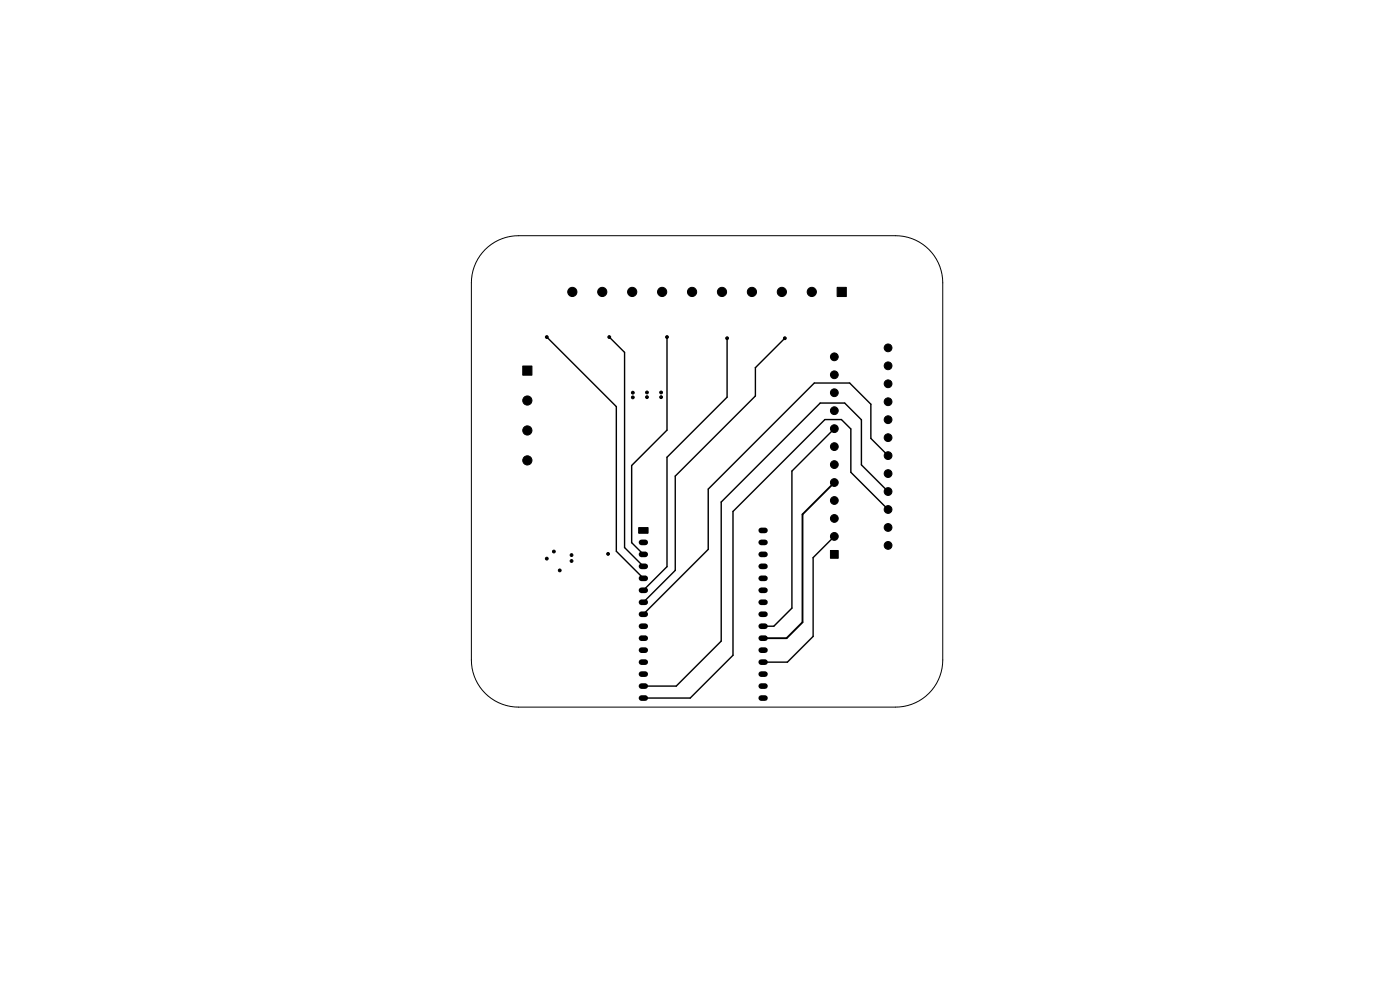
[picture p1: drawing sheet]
<svg xmlns="http://www.w3.org/2000/svg" width="297mm" height="210mm" viewBox="0 0 297 210" stroke-linecap="round" stroke-linejoin="round" font-family="sans-serif">
<g fill="none" stroke="#000" stroke-width="1.2">
<path d="M136.1 115.1h.8M136.1 117.6h.8M161.5 112.5h.8M161.5 115.1h.8M161.5 117.6h.8M136.1 120.1h.8M136.1 122.7h.8M136.1 125.2h.8M136.1 127.8h.8M136.1 130.3h.8M136.1 132.8h.8M136.1 135.4h.8"/>
<path d="M136.1 137.9h.8M161.5 120.1h.8M161.5 122.7h.8M161.5 125.2h.8M161.5 127.8h.8M161.5 130.3h.8M161.5 132.8h.8M161.5 135.4h.8M161.5 137.9h.8M136.1 140.5h.8M136.1 143h.8M136.1 145.5h.8"/>
<path d="M136.1 148.1h.8M161.5 140.5h.8M161.5 143h.8M161.5 145.5h.8M161.5 148.1h.8"/>
</g>
<g fill="#000" stroke="#000" stroke-width=".21">
<path d="M110.9 77.6h1.9v2h-1.9zM177.6 61h1.9v1.9h-1.9zM135.5 111.9h2v1.2h-2zM176.2 116.8h1.6v1.6h-1.6z"/>
<circle cx="116" cy="71.5" r=".3"/>
<circle cx="121.4" cy="61.9" r=".97"/>
<circle cx="127.8" cy="61.9" r=".97"/>
<circle cx="129.2" cy="71.5" r=".3"/>
<circle cx="134.1" cy="61.9" r=".97"/>
<circle cx="140.5" cy="61.9" r=".97"/>
<circle cx="141.5" cy="71.5" r=".3"/>
<circle cx="146.8" cy="61.9" r=".97"/>
<circle cx="153.2" cy="61.9" r=".97"/>
<circle cx="154.2" cy="71.7" r=".3"/>
<circle cx="159.5" cy="61.9" r=".97"/>
<circle cx="165.9" cy="61.9" r=".97"/>
<circle cx="166.5" cy="71.7" r=".3"/>
<circle cx="172.2" cy="61.9" r=".97"/>
<circle cx="177" cy="75.7" r=".82"/>
<circle cx="177" cy="79.5" r=".82"/>
<circle cx="188.4" cy="77.6" r=".82"/>
<circle cx="188.4" cy="73.8" r=".82"/>
<circle cx="111.9" cy="97.7" r=".97"/>
<circle cx="111.9" cy="91.3" r=".97"/>
<circle cx="111.9" cy="85" r=".97"/>
<circle cx="134.2" cy="83.3" r=".3"/>
<circle cx="134.2" cy="84.3" r=".3"/>
<circle cx="137.2" cy="84.3" r=".3"/>
<circle cx="137.2" cy="83.3" r=".3"/>
<circle cx="140.2" cy="84.3" r=".3"/>
<circle cx="140.2" cy="83.3" r=".3"/>
<circle cx="177" cy="83.3" r=".82"/>
<circle cx="177" cy="98.5" r=".82"/>
<circle cx="177" cy="94.7" r=".82"/>
<circle cx="177" cy="87.1" r=".82"/>
<circle cx="177" cy="90.9" r=".82"/>
<circle cx="188.4" cy="92.8" r=".82"/>
<circle cx="188.4" cy="89" r=".82"/>
<circle cx="188.4" cy="85.2" r=".82"/>
<circle cx="188.4" cy="96.6" r=".82"/>
<circle cx="188.4" cy="81.4" r=".82"/>
<circle cx="116" cy="118.5" r=".3"/>
<circle cx="117.5" cy="117" r=".3"/>
<circle cx="121.2" cy="117.8" r=".3"/>
<circle cx="121.2" cy="119" r=".3"/>
<circle cx="129" cy="117.5" r=".3"/>
<circle cx="177" cy="110" r=".82"/>
<circle cx="177" cy="106.2" r=".82"/>
<circle cx="177" cy="113.8" r=".82"/>
<circle cx="177" cy="102.4" r=".82"/>
<circle cx="188.4" cy="111.9" r=".82"/>
<circle cx="188.4" cy="104.3" r=".82"/>
<circle cx="188.4" cy="115.7" r=".82"/>
<circle cx="188.4" cy="100.5" r=".82"/>
<circle cx="188.4" cy="108.1" r=".82"/>
<circle cx="118.8" cy="121" r=".3"/>
</g>
<path d="M116 71.5l14.8 14.8v30.6l5.7 5.8M129.3 71.5l3.2 3.3v41.4l4 3.9M141.5 71.5v19.8l-7.5 7.5v16.3l2.5 2.5M154.3 71.8v12.5l-12.8 12.7v23.2l-5 5M166.5 71.8l-6.3 6.2v6l-17 17v20l-6.7 6.8M177 90.9l-9 9v29.1l-3.8 3.8h-2.3M188.4 96.7l-3.7-3.7v-7.2l-4.4-4.5h-7.5l-22.6 22.5v12.7l-13.7 13.8M177 113.8l-4.5 4.5v16.7l-5.5 5.5h-5.1M188.4 104.3l-5.7-5.7v-9.6l-3.5-3.5h-5.2l-21 21v29.5l-9.5 9.5h-7M188.4 108.1l-7.9-7.9v-9.2l-2-2h-3.5l-19.5 19.5v30.5l-9.1 9.1h-9.9" fill="none" stroke="#000" stroke-width=".3"/>
<path d="M177 102.4l-6.7 6.7v22.9l-3.4 3.4h-5" fill="none" stroke="#000" stroke-width=".4"/>
<path d="M102.9 52.9a10 10 0 0 1 7.1-2.9h80a10 10 0 0 1 10 10v80a10 10 0 0 1-10 10h-80a10 10 0 0 1-10-10v-80a10 10 0 0 1 2.9-7.1z" fill="none" stroke="#000" stroke-width=".21"/>
</svg>
